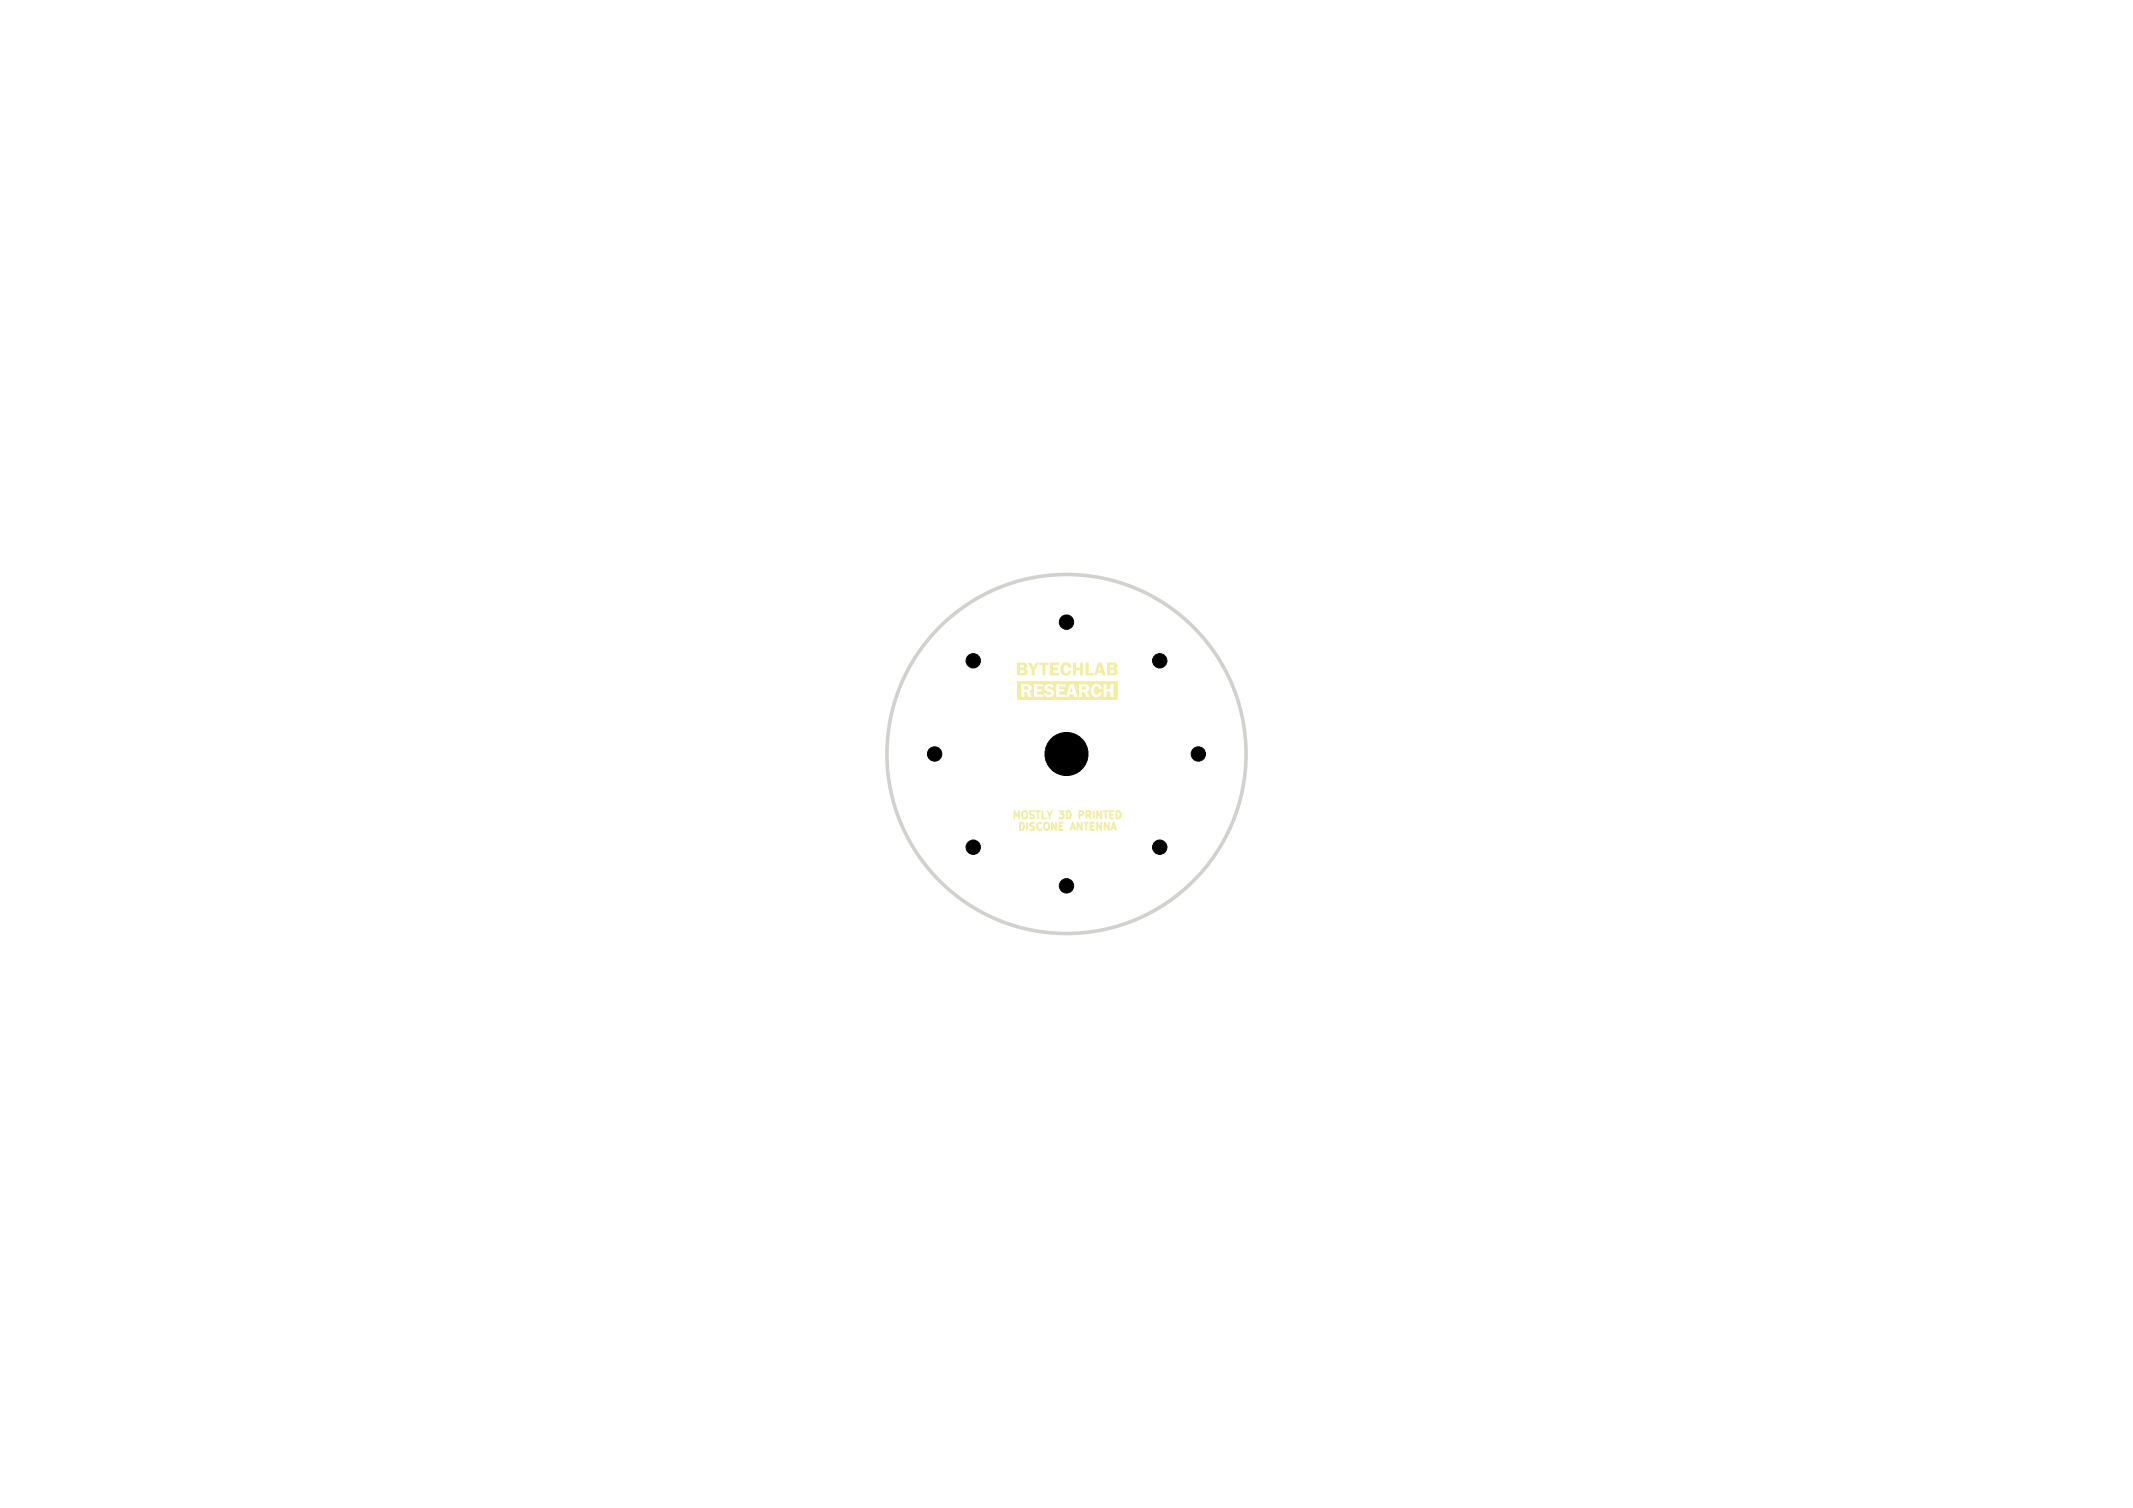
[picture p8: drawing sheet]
<svg xmlns="http://www.w3.org/2000/svg" width="297mm" height="210mm" viewBox="0 0 297 210" stroke-linecap="round" stroke-linejoin="round" font-family="sans-serif">
<defs><g id="words">
<g font-size="1.4" fill="#f2eda1">
<text x="140.7" y="114.7">MOSTLY</text>
<text x="141.5" y="116.3">DISCONE</text>
<text x="147.6" y="114.7">3D</text>
<text x="150.9" y="114.7">PRINTED</text>
</g>
</g></defs>
<g fill="#f2eda1">
<path d="M144.7 92.3h1.3v.3h-.4v1.4h-.5v-1.4h-.4z"/>
<path d="M152.9 92.3h.5l.5 1.7h-.4l-.1-.3h-.6l-.1 .3h-.4l.3-.6h.7l-.2-.6-.2 .5-.3 .1z"/>
<path d="M149.4 92.3h.4v.7h.6v-.7h.4v1.7h-.4v-.7h-.6v.7h-.4z"/>
<path d="M141.6 92.3h1.1l.3 .2v.4l-.3 .2 .4 .4-.2 .5h-.2h-1.1v-.5h.4v.2h.5l.2-.1v-.2l-.2-.1h-.5v.2h-.4v-.9h.4v.4h.5l.1-.2-.1-.2h-.9z"/>
<path d="M154.1 92.3h1.1l.3 .1 .1 .4-.3 .3 .1 .1 .2 .2v.2l-.1 .3-.2 .1h-1.2v-.3h1l.1-.1-.2-.3h-.4v.4h-.5v-1.1h.5v.4h.4l.2-.2-.2-.2h-.9z"/>
<path d="M141.6 94.9h14v2.6h-14v-2.2h.6v1.7h.4v-.6h.4l.2 .6h.4l-.3-.7 .3-.3v-.3v-.2l-.3-.2h.7v1.7h1.3v-.3h-.9v-.1h1l.1 .3 .3 .2h.5l.3-.2 .2-.3-.1-.4-.9-.4 .1-.2h.3l.2 .2 .3-.1v-.2l-.3-.2h.7v1.7h1.7l.1-.3h.6l.1 .3h.4l-.5-1.7h.7v1.7h.5v-.6h.3l.2 .6h.5l-.3-.6h.5l.1 .3 .4 .3h.7l.2-.2 .1-.4h-.4l-.1 .3h-.3l-.2-.1-.1-.3 .1-.5 .2-.2 .3 .1 .1 .3 .4-.1-.1-.4-.3-.2h.7v1.7h.4v-.7h.5v.7h.4v-1.7h-.4v.7h-.5v-.7h-1.7l-.4 .4-.1 .7h-.5v-.2l.3-.2v-.3l-.3-.4h-2.4l-.6 1.7v-.3h-.9v-.4h.7v-.3h-.7v-.4h.9v-.3l-2.5-.1-.2 .1-.3 .4 .1 .4 .9 .4-.1 .2h-.4l-.2-.2-.4 .1h-.9v-.3h.7v-.3h-.7v-.4h.9v-.3h-3.7z"/>
<path d="M150.7 95.6h.4l.1 .1v.3h-.5z"/>
<path d="M142.6 95.6h.5l.1 .3-.1 .1h-.5z"/>
<path d="M146.2 92.3h1.3v.3h-.9v.4h.7v.3h-.7v.4h.9v.3h-1.3z"/>
<path d="M151.1 92.3h.5v1.4h.7v.3h-1.2z"/>
<path d="M143.1 92.3h.5l.3 .6 .3-.6h.4l-.5 1v.7h-.5v-.7z"/>
<path d="M149.2 95.8l.2 .6h-.4z"/>
<path d="M147.8 92.5l.4-.3h.5l.3 .3 .2 .4-.5 .1v-.3l-.2-.1h-.3l-.1 .3v.7l.3 .1h.3v-.3h.5l-.2 .5-.3 .2h-.5l-.4-.3-.2-.5 .1-.5z"/>
</g>
<g fill="none" stroke="#f2eda1" stroke-width=".25">
<path d="M141.2 114v-1l.4 .7 .3-.7v1M142 114.6v1M142.3 113.3a.33 .33 0 0 1 .4-.3 .33 .33 0 0 1 .3 .3M143 114.6v1M144 113h-.4l-.2 .2M144.2 113h.6M144.5 113v1M145.1 113v1M145.8 113l.3 .5 .4-.5M147.1 114.6v1l-.6-1v1M147.5 113h.6l-.3 .3M147.5 114.6v1"/>
<path d="M149.1 113.2l-.2-.2h-.4v1M149.1 115.6l.3-1 .3 1M149.1 115.3h.5M150.3 113.5h.4M150.6 114.6v1l-.5-1v1M150.9 113.3l-.1-.3h-.5v1M151.2 114.6v1M151.9 113.3l-.1-.3h-.5v1M151.9 114.6v1h.4M152.3 113v1M153.3 113v1l-.5-1v1M153.3 114.6v1l-.5-1v1"/>
<path d="M153.7 113h.5M154 113v1M154.4 114.6v1l-.6-1v1M154.7 115.6l.4-1 .3 1M154.8 115.3h.5M155.1 113h-.5v1M156 113.2l-.1-.2h-.4v1"/>
</g>
<circle cx="148.5" cy="105" r="25" fill="none" stroke="#d0d2cd" stroke-width=".5"/>
<g fill="#000" stroke="#000" stroke-width=".14">
<circle cx="135.5" cy="92" r="1"/>
<circle cx="148.5" cy="86.6" r="1"/>
<circle cx="161.5" cy="92" r="1"/>
<circle cx="130.1" cy="105" r="1"/>
<circle cx="135.5" cy="118" r="1"/>
<circle cx="148.5" cy="105" r="3"/>
<circle cx="161.5" cy="118" r="1"/>
<circle cx="166.9" cy="105" r="1"/>
<circle cx="148.5" cy="123.4" r="1"/>
</g>
<use href="#words"/>
</svg>
